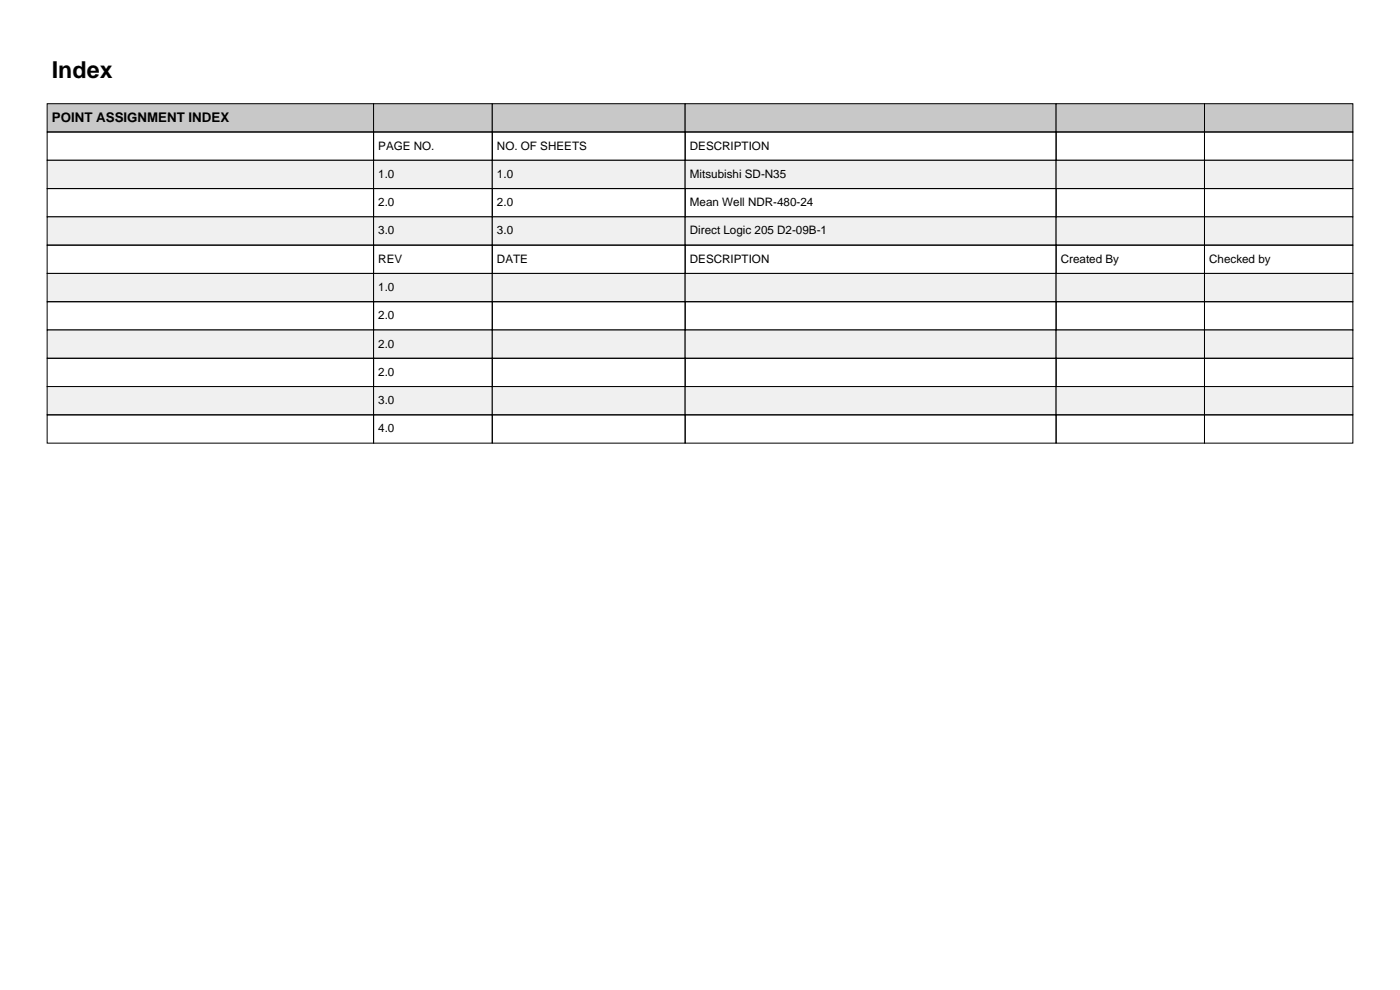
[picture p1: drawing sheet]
<svg xmlns="http://www.w3.org/2000/svg" width="297mm" height="210mm" viewBox="0 0 297 210" stroke-linecap="round" stroke-linejoin="round" font-family="sans-serif">
<defs><g id="words">
<text font-size="4.9" x="11" y="16.5">Index</text>
<text font-size="2.8" x="11" y="25.8">POINT ASSIGNMENT INDEX</text>
<g font-size="2.5">
<text x="80.2" y="31.7">PAGE NO.</text>
<text x="105.4" y="31.7">NO. OF SHEETS</text>
<text x="146.4" y="31.7">DESCRIPTION</text>
<text x="80.2" y="37.7">1.0</text>
<text x="105.4" y="37.7">1.0</text>
<text x="146.4" y="37.7">Mitsubishi SD-N35</text>
<text x="80.2" y="43.7">2.0</text>
<text x="105.4" y="43.7">2.0</text>
<text x="146.4" y="43.7">Mean Well NDR-480-24</text>
<text x="80.2" y="49.7">3.0</text>
<text x="105.4" y="49.7">3.0</text>
<text x="146.4" y="49.7">Direct Logic 205 D2-09B-1</text>
<text x="80.2" y="55.7">REV</text>
<text x="105.4" y="55.7">DATE</text>
<text x="146.4" y="55.7">DESCRIPTION</text>
<text x="225" y="55.7">Created By</text>
<text x="256.5" y="55.7">Checked by</text>
<text x="80.2" y="61.7">1.0</text>
<text x="80.2" y="67.7">2.0</text>
<text x="80.2" y="73.7">2.0</text>
<text x="80.2" y="79.7">2.0</text>
<text x="80.2" y="85.7">3.0</text>
<text x="80.2" y="91.7">4.0</text>
</g>
</g></defs>
<g fill="#c8c8c8" stroke="#000" stroke-width=".21">
<path d="M10 22h69.3v6h-69.3z"/>
<path d="M79.3 22h25.1v6h-25.1z"/>
<path d="M104.4 22h41v6h-41z"/>
<path d="M145.4 22h78.6v6h-78.6z"/>
<path d="M224 22h31.5v6h-31.5z"/>
<path d="M255.5 22h31.5v6h-31.5z"/>
</g>
<path d="M10 28h69.3v6h-69.3zM79.3 28h25.1v6h-25.1zM104.4 28h41v6h-41zM145.4 28h78.6v6h-78.6zM224 28h31.5v6h-31.5zM255.5 28h31.5v6h-31.5z" fill="none" stroke="#000" stroke-width=".21"/>
<g fill="#f0f0f0" stroke="#000" stroke-width=".21">
<path d="M10 34h69.3v6h-69.3z"/>
<path d="M79.3 34h25.1v6h-25.1z"/>
<path d="M104.4 34h41v6h-41z"/>
<path d="M145.4 34h78.6v6h-78.6z"/>
<path d="M224 34h31.5v6h-31.5z"/>
<path d="M255.5 34h31.5v6h-31.5z"/>
</g>
<path d="M10 40h69.3v6h-69.3zM79.3 40h25.1v6h-25.1zM104.4 40h41v6h-41zM145.4 40h78.6v6h-78.6zM224 40h31.5v6h-31.5zM255.5 40h31.5v6h-31.5z" fill="none" stroke="#000" stroke-width=".21"/>
<g fill="#f0f0f0" stroke="#000" stroke-width=".21">
<path d="M10 46h69.3v6h-69.3z"/>
<path d="M79.3 46h25.1v6h-25.1z"/>
<path d="M104.4 46h41v6h-41z"/>
<path d="M145.4 46h78.6v6h-78.6z"/>
<path d="M224 46h31.5v6h-31.5z"/>
<path d="M255.5 46h31.5v6h-31.5z"/>
</g>
<path d="M10 52h69.3v6h-69.3zM79.3 52h25.1v6h-25.1zM104.4 52h41v6h-41zM145.4 52h78.6v6h-78.6zM224 52h31.5v6h-31.5zM255.5 52h31.5v6h-31.5z" fill="none" stroke="#000" stroke-width=".21"/>
<g fill="#f0f0f0" stroke="#000" stroke-width=".21">
<path d="M10 58h69.3v6h-69.3z"/>
<path d="M79.3 58h25.1v6h-25.1z"/>
<path d="M104.4 58h41v6h-41z"/>
<path d="M145.4 58h78.6v6h-78.6z"/>
<path d="M224 58h31.5v6h-31.5z"/>
<path d="M255.5 58h31.5v6h-31.5z"/>
</g>
<path d="M10 64h69.3v6h-69.3zM79.3 64h25.1v6h-25.1zM104.4 64h41v6h-41zM145.4 64h78.6v6h-78.6zM224 64h31.5v6h-31.5zM255.5 64h31.5v6h-31.5z" fill="none" stroke="#000" stroke-width=".21"/>
<g fill="#f0f0f0" stroke="#000" stroke-width=".21">
<path d="M10 70h69.3v6h-69.3z"/>
<path d="M79.3 70h25.1v6h-25.1z"/>
<path d="M104.4 70h41v6h-41z"/>
<path d="M145.4 70h78.6v6h-78.6z"/>
<path d="M224 70h31.5v6h-31.5z"/>
<path d="M255.5 70h31.5v6h-31.5z"/>
</g>
<path d="M10 76h69.3v6h-69.3zM79.3 76h25.1v6h-25.1zM104.4 76h41v6h-41zM145.4 76h78.6v6h-78.6zM224 76h31.5v6h-31.5zM255.5 76h31.5v6h-31.5z" fill="none" stroke="#000" stroke-width=".21"/>
<g fill="#f0f0f0" stroke="#000" stroke-width=".21">
<path d="M10 82h69.3v6h-69.3z"/>
<path d="M79.3 82h25.1v6h-25.1z"/>
<path d="M104.4 82h41v6h-41z"/>
<path d="M145.4 82h78.6v6h-78.6z"/>
<path d="M224 82h31.5v6h-31.5z"/>
<path d="M255.5 82h31.5v6h-31.5z"/>
</g>
<path d="M10 88h69.3v6h-69.3zM79.3 88h25.1v6h-25.1zM104.4 88h41v6h-41zM145.4 88h78.6v6h-78.6zM224 88h31.5v6h-31.5zM255.5 88h31.5v6h-31.5z" fill="none" stroke="#000" stroke-width=".21"/>
<use href="#words"/>
</svg>
